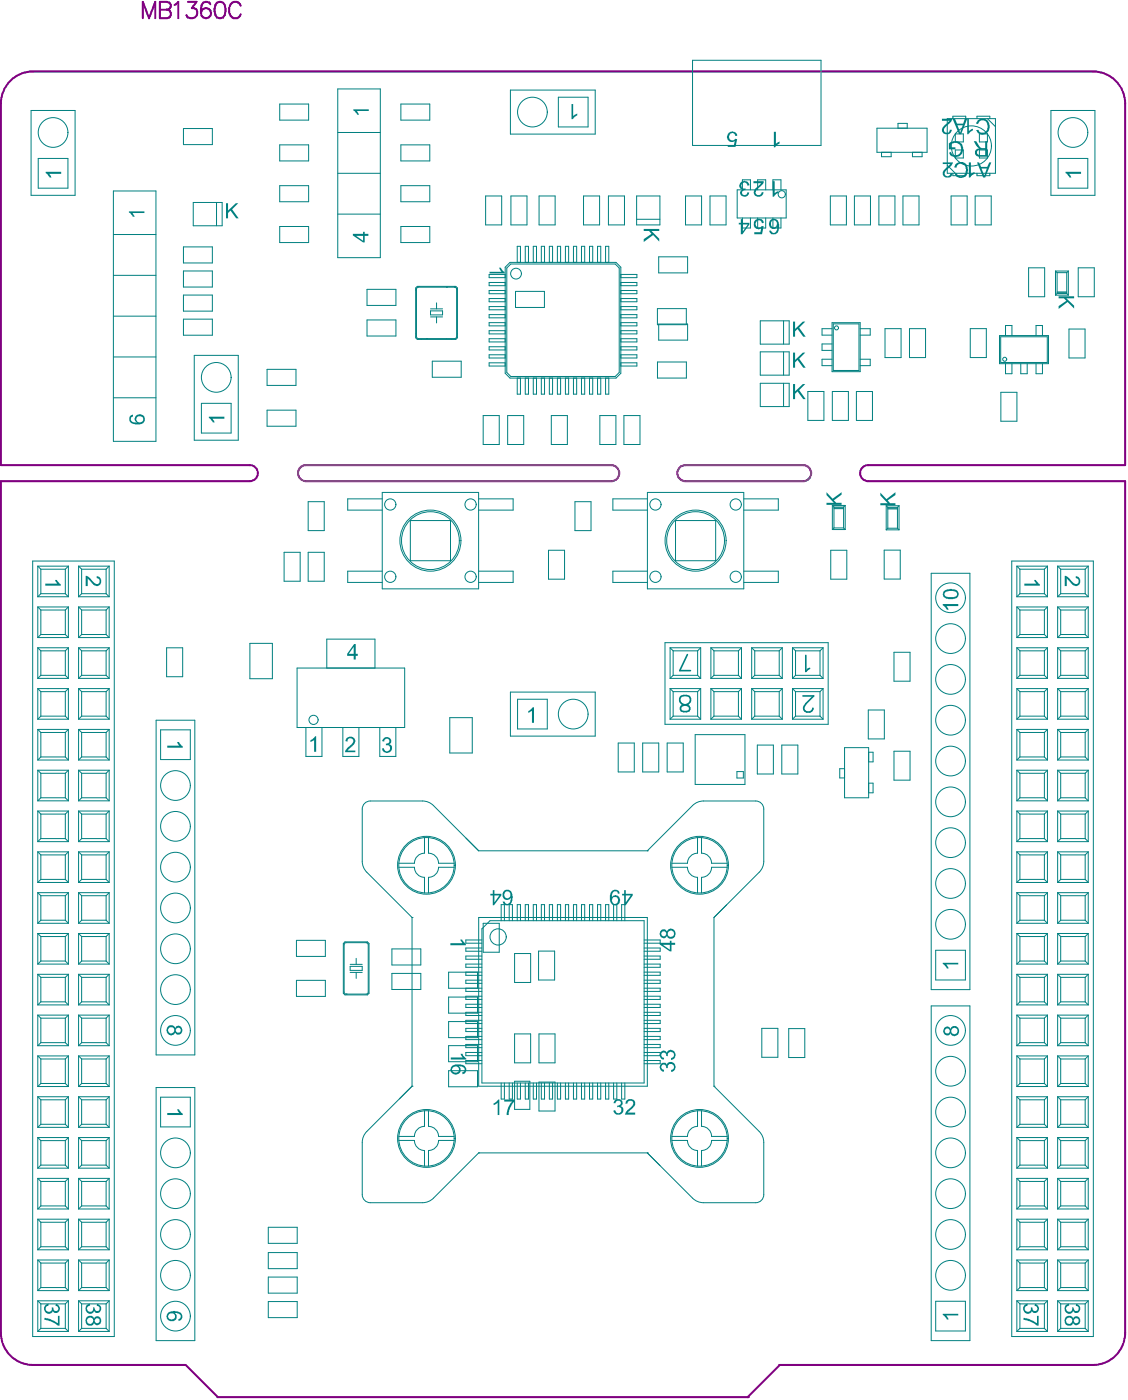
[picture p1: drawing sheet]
<svg xmlns="http://www.w3.org/2000/svg" width="234mm" height="290mm" viewBox="0 0 234 290" stroke-linecap="round" stroke-linejoin="round" font-family="sans-serif">
<path d="M38 282.7h.4" fill="none" stroke="#800080" stroke-width=".42"/>
<circle cx="154.8" cy="289.4" r=".21" fill="#800080"/>
<g fill="none" stroke="#800080" stroke-width=".42">
<path d="M29.6 3.8v-3.4l1.3 3.4 1.2-3.4v3.4M33.1 .4h1.5l.4 .2a.78 .78 0 0 1 0 1.2l-.4 .2a.89 .89 0 0 1 .8 .9 .89 .89 0 0 1-.8 .9h-1.5zM33.1 2h1.5M36.1 1l.8-.6v3.4M38.9 .4h1.8l-1 1.3a1.09 1.09 0 0 1 1.2 1.2 1.09 1.09 0 0 1-1.5 .9l-.5-.2-.3-.5M43.5 .9a.99 .99 0 0 0-1.4-.3l-.3 .4-.2 1.6M44.9 .6a1.09 1.09 0 0 1 1.6 .4 2.79 2.79 0 0 1-.3 2.6 1.1 1.1 0 0 1-1.6-.5 2.79 2.79 0 0 1 .3-2.5zM49.9 1.2a1.24 1.24 0 0 0-1.5-.8 1.24 1.24 0 0 0-1 1.3 1.48 1.48 0 0 0 .4 1.6 1.48 1.48 0 0 0 1.6 .3l.5-.6M62.2 96.8l.7-.4 .5-.1h63.1a1.66 1.66 0 0 1 1.7 1.7 1.66 1.66 0 0 1-1.7 1.7h-63.1a1.66 1.66 0 0 1-1.6-1.1 1.66 1.66 0 0 1 .4-1.8zM140.7 96.8l.8-.4 .4-.1h24.4a1.66 1.66 0 0 1 1.6 1.7 1.66 1.66 0 0 1-1.6 1.7h-24.4a1.66 1.66 0 0 1-1.5-1.1 1.66 1.66 0 0 1 .3-1.8zM38 282.7h-31.2a6.7 6.7 0 0 1-6.6-6.6v-176.4h51.5a1.66 1.66 0 0 0 1.7-1.7 1.66 1.66 0 0 0-1.7-1.7h-51.5v-74.8a6.7 6.7 0 0 1 6.6-6.7h219.5a6.7 6.7 0 0 1 6.6 6.7v74.8h-53.2a1.66 1.66 0 0 0-1.6 1.7 1.66 1.66 0 0 0 1.6 1.7h53.2v176.4a6.7 6.7 0 0 1-6.6 6.6h-64.9M38.4 282.7l6.7 6.7h109.7l6.7-6.7"/>
<circle cx="42.6" cy="2.7" r="1.05"/>
</g>
<g fill="none" stroke="#008080" stroke-width=".21">
<path d="M69.9 18.4h8.8v35h-8.8zM105.7 18.7h17.5v9.1h-17.5zM143.4 12.5h26.6v17.6h-26.6zM6.4 22.9h9.1v17.6h-9.1zM7.9 32.8h6.2v6.2h-6.2zM23.5 39.6h8.8v51.8h-8.8zM38 26.6h6v3.4h-6zM57.9 21.6h6v3.3h-6zM57.9 30h6v3.3h-6zM57.9 38.5h6v3.3h-6zM69.9 35.9h8.8M69.9 27.4h8.8"/>
<path d="M83 38.5h6v3.3h-6zM83 21.6h6v3.3h-6zM83 30h6v3.3h-6zM115.6 20.1h6.2v6.2h-6.2zM152.6 39.3h10.2v5.8h-10.2zM153.7 39.3v-2.1h1.7v2.1M156.9 39.3v-2.1h1.6v2.1M160 39.3v-2.1h1.7v2.1M181.6 26.6h10.3v4.9h-10.3zM182.5 31.5v1h2v-1M185.9 26.6v-1h1.9v1M188.9 31.5v1h2v-1"/>
<path d="M196.1 24.6h10v11.3h-10zM196.1 34.2l1.7 1.7M197.3 24.6v-.5h2.6v.5M197.3 35.9v.5h2.6v-.5M197.8 27.7h1.6v1.7h-1.6zM197.8 31.1h1.6v1.6h-1.6zM202.3 24.6v-.5h2.6v.5M202.3 35.9v.5h2.6v-.5M202.8 27.7h1.6v1.7h-1.6zM202.8 31.1h1.6v1.6h-1.6zM204.4 24.6l1.7 1.6M217.6 22.9h9.1v17.6h-9.1z"/>
<path d="M219.1 32.8h6.1v6.2h-6.1zM23.5 57h8.8M23.5 48.6h8.8M38 51.1h6v3.4h-6zM38 56.1h6v3.4h-6zM40 41.9h6v4.9h-6zM44.8 41.9v4.9M57.9 46.9h6v3.3h-6zM69.9 44.4h8.8M76 59.9h6v3.4h-6zM83 46.9h6v3.3h-6zM86.2 59.9v9.8"/>
<path d="M86.4 59.3h8l.3 .4v10.3l-.3 .3h-8l-.3-.3v-10.3zM86.6 59.5h7.5M92.5 59.5h.1M94.1 59.5h.1M94.5 59.9v9.8M100.5 40.6h3.4v6h-3.4zM104.6 56.8h-3.3v.7h3.3M104.6 58.5h-3.3v.7h3.3M105.6 54.3h21.9l1 1v22l-1 1h-21.9l-1-1v-22zM105.8 54.7h21.6l.8 .8v21.6l-.8 .9h-21.6l-.9-.9v-21.6zM105.8 40.6h3.3v6h-3.3zM107.1 54.3v-3.3h.7v3.3"/>
<path d="M108.8 54.3v-3.3h.6v3.3M110.4 54.3v-3.3h.7v3.3M111.6 40.6h3.3v6h-3.3zM112.1 54.3v-3.3h.6v3.3M113.7 54.3v-3.3h.7v3.3M115.4 54.3v-3.3h.7v3.3M117.1 54.3v-3.3h.6v3.3M118.7 54.3v-3.3h.7v3.3M120.4 54.3v-3.3h.7v3.3M120.8 40.6h3.3v6h-3.3zM122.1 54.3v-3.3h.6v3.3M123.7 54.3v-3.3h.7v3.3"/>
<path d="M125.4 54.3v-3.3h.6v3.3M126 40.6h3.3v6h-3.3zM128.5 56.8h3.4v.7h-3.4M128.5 58.5h3.4v.7h-3.4M131.8 40.6h4.8v6h-4.8zM131.8 45.4h4.8M136.4 53.2h6v3.3h-6zM141.9 40.6h3.4v6h-3.4zM147 40.6h3.3v6h-3.3zM153.7 45.1v2.1h1.7v-2.1M156.9 45.1v2.1h1.6v-2.1M160 45.1v2.1h1.7v-2.1"/>
<path d="M171.9 40.6h3.3v6h-3.3zM176.9 40.6h3.3v6h-3.3zM182 40.6h3.3v6h-3.3zM186.9 40.6h3.4v6h-3.4zM196.9 40.6h3.3v6h-3.3zM201.9 40.6h3.3v6h-3.3zM213 55.5h3.3v6h-3.3zM218.5 56.1l.4 .4M218.5 56.1v5M218.5 56.1h2.7M218.9 56.5v4.3M218.9 56.5h2"/>
<path d="M220.9 56.5v4.3M221.2 56.1l-.3 .4M221.2 56.1v5M223.2 55.5h3.4v6h-3.4zM23.5 73.9h8.8M23.5 65.5h8.8M38 61.1h6v3.3h-6zM38 66.1h6v3.3h-6zM40.2 73.6h9.1v17.6h-9.1zM55.3 76.5h6v3.3h-6zM76 66.3h6v3.3h-6zM86.6 70.1h7.5"/>
<path d="M88.3 70.1h.1M89.1 64.4h2.5v.8h-2.5zM89.1 65.6h2.5M89.1 64h2.5M89.5 74.8h6v3.3h-6zM90.4 62.7v1.3M90.4 65.6v1.3M104.6 70.2h-3.3v.6h3.3M104.6 60.2h-3.3v.6h3.3M104.6 61.8h-3.3v.7h3.3M104.6 63.5h-3.3v.7h3.3M104.6 65.2h-3.3v.6h3.3"/>
<path d="M104.6 66.8h-3.3v.7h3.3M104.6 68.5h-3.3v.7h3.3M104.6 71.8h-3.3v.7h3.3M104.6 73.5h-3.3v.7h3.3M104.6 75.2h-3.3v.6h3.3M106.7 60.4h6v3.3h-6zM107.1 78.3v3.3h.7v-3.3M108.8 78.3v3.3h.6v-3.3M110.4 78.3v3.3h.7v-3.3M112.1 78.3v3.3h.6v-3.3M113.7 78.3v3.3h.7v-3.3M115.4 78.3v3.3h.7v-3.3"/>
<path d="M117.1 78.3v3.3h.6v-3.3M118.7 78.3v3.3h.7v-3.3M120.4 78.3v3.3h.7v-3.3M122.1 78.3v3.3h.6v-3.3M123.7 78.3v3.3h.7v-3.3M125.4 78.3v3.3h.6v-3.3M128.5 70.2h3.4v.6h-3.4M128.5 60.2h3.4v.6h-3.4M128.5 61.8h3.4v.7h-3.4M128.5 63.5h3.4v.7h-3.4M128.5 65.2h3.4v.6h-3.4M128.5 66.8h3.4v.7h-3.4"/>
<path d="M128.5 68.5h3.4v.7h-3.4M128.5 71.8h3.4v.7h-3.4M128.5 73.5h3.4v.7h-3.4M128.5 75.2h3.4v.6h-3.4M136.1 63.9h6v3.4h-6zM136.1 75h6v3.3h-6zM136.4 67.1h6v3.3h-6zM157.4 79.4h6v4.8h-6zM157.4 72.9h6v4.8h-6zM157.4 66.5h6v4.8h-6zM162.2 66.5v4.8M162.2 72.9v4.8"/>
<path d="M162.2 79.4v4.8M172.3 68.1h-2.1v1.3h2.1M172.3 71.2h-2.1v1.4h2.1M172.3 74.4h-2.1v1.3h2.1M172.3 66.8h5.8v10.2h-5.8zM172.5 67.1h5.3v9.6h-5.3zM178.1 74.4h2.1v1.3h-2.1M178.1 68.1h2.1v1.3h-2.1M183.2 68.1h3.4v6h-3.4zM188.3 68.1h3.3v6h-3.3zM200.9 68.1h3.3v6h-3.3zM206.9 69.5h10.2v5.8h-10.2z"/>
<path d="M207.2 69.8h9.6v5.3h-9.6zM208.2 69.5v-2.1h1.3v2.1M208.2 75.3v2.1h1.3v-2.1M211.3 75.3v2.1h1.4v-2.1M214.5 75.3v2.1h1.3v-2.1M214.5 69.5v-2.1h1.3v2.1M218.5 61.1h2.7M218.9 60.8l-.4 .3M218.9 60.5h2M218.9 60.6h2M218.9 60.8h2M220.9 60.8l.3 .3"/>
<path d="M221.3 68.2h3.3v5.9h-3.3zM23.5 82.4h8.8M41.7 83.5h6.1v6.2h-6.1zM55.3 85h6v3.3h-6zM100 86.1h3.4v6h-3.4zM105.1 86.1h3.3v6h-3.3zM114.1 86.1h3.4v6h-3.4zM124.2 86.1h3.3v6h-3.3zM129.2 86.1h3.3v6h-3.3zM167.3 81.1h3.3v6h-3.3zM172.3 81.1h3.3v6h-3.3zM177.3 81.1h3.3v6h-3.3z"/>
<path d="M207.2 81.3h3.3v6h-3.3zM6.8 116.2h16.9v160.6h-16.9zM7.8 117.3l.7 .6M7.8 117.3v6.3M7.8 117.3h6.4M8.5 117.9v5.1M8.5 117.9h5M13.5 117.9v5.1M14.2 117.3l-.7 .6M14.2 117.3v6.3M16.3 117.3l.6 .6M16.3 117.3v6.3"/>
<path d="M16.3 117.3h6.3M16.9 117.9h5.1M16.9 117.9v5.1M22 117.9v5.1M22.6 117.3l-.6 .6M22.6 117.3v6.3M58.8 114.4h3.3v6h-3.3zM63.8 114.4h3.3v6h-3.3zM63.8 103.9h3.3v6h-3.3zM79.1 103.3h-7.1v2.4h7.1M79.1 118.3h-7.1v2.3h7.1M79.1 102h20v20h-20z"/>
<path d="M85 107.8h8.3v8.3h-8.3zM99.1 103.3h7.1v2.4h-7.1M99.1 118.3h7.1v2.3h-7.1M113.6 114h3.3v6h-3.3zM119 103.9h3.4v6h-3.4zM134 103.3h-7.1v2.4h7.1M134 118.3h-7.1v2.3h7.1M134 102h20v20h-20zM139.9 107.8h8.3v8.3h-8.3zM154 103.3h7.1v2.4h-7.1M154 118.3h7.1v2.3h-7.1M172 114h3.3v6h-3.3z"/>
<path d="M172.3 109.7h2.7M172.3 104.7l.4 .3M172.3 104.7h2.7M172.3 104.7v5M172.7 109.4l-.4 .3M172.7 109.4h2M172.7 105.4h2M172.7 105.2h2M172.7 105h2M172.7 105v4.4M174.7 109.4l.3 .3M174.7 105v4.4"/>
<path d="M175 104.7l-.3 .3M175 104.7v5M183.1 114h3.3v5.9h-3.3zM183.5 104.8l.3 .3M183.5 104.8v4.9M183.5 109.7h2.6M183.5 104.8h2.6M183.8 109.4l-.3 .3M183.8 105.1v4.3M183.8 109.4h2M183.8 105.1h2M183.8 105.3h2"/>
<path d="M183.8 105.4h2M185.8 109.4l.3 .3M185.8 105.1v4.3M186.1 104.8l-.3 .3M186.1 104.8v4.9M192.8 118.7h8v86.3h-8zM209.5 116.2h16.9v160.6h-16.9zM210.5 117.3v6.3M210.5 117.3h6.4M210.5 117.3l.7 .6M211.2 117.9h5M211.2 117.9v5.1"/>
<path d="M216.2 117.9v5.1M216.9 117.3l-.7 .6M216.9 117.3v6.3M219 117.3l.6 .6M219 117.3v6.3M219 117.3h6.3M219.6 117.9h5.1M219.6 117.9v5.1M224.7 117.9v5.1M225.3 117.3l-.6 .6M225.3 117.3v6.3M7.8 134.2l.7 .6"/>
<path d="M7.8 125.7v6.4M7.8 134.2v6.3M7.8 125.7l.7 .7M7.8 134.2h6.4M7.8 132.1h6.4M7.8 125.7h6.4M7.8 123.6h6.4M8.5 126.4v5M8.5 134.8v5.1M8.5 139.9h5M8.5 134.8h5M8.5 139.9l-.7 .6"/>
<path d="M8.5 131.4h5M8.5 126.4h5M8.5 131.4l-.7 .7M8.5 123h5M8.5 123l-.7 .6M13.5 126.4v5M13.5 134.8v5.1M13.5 139.9l.7 .6M13.5 131.4l.7 .7M13.5 123l.7 .6M14.2 134.2l-.7 .6M14.2 125.7l-.7 .7"/>
<path d="M14.2 125.7v6.4M14.2 134.2v6.3M16.3 134.2l.6 .6M16.3 125.7l.6 .7M16.3 125.7v6.4M16.3 134.2v6.3M16.3 134.2h6.3M16.3 132.1h6.3M16.3 125.7h6.3M16.3 123.6h6.3M16.9 139.9h5.1M16.9 134.8h5.1"/>
<path d="M16.9 131.4l-.6 .7M16.9 131.4h5.1M16.9 126.4h5.1M16.9 123l-.6 .6M16.9 123h5.1M16.9 126.4v5M16.9 134.8v5.1M16.9 139.9l-.6 .6M22 139.9l.6 .6M22 131.4l.6 .7M22 126.4v5M22 134.8v5.1"/>
<path d="M22 123l.6 .6M22.6 125.7l-.6 .7M22.6 134.2l-.6 .6M22.6 125.7v6.4M22.6 134.2v6.3M34.5 134.2h3.3v6h-3.3zM51.7 133.3h4.7v7.3h-4.7zM61.5 138.4h22.3v12.3h-22.3zM67.7 138.4v-6h9.9v6M137.7 133.1h33.8v16.9h-33.8zM138.7 134.2l.7 .6M138.7 134.2v6.3"/>
<path d="M138.7 134.2h6.4M139.4 139.9h5M139.4 134.8h5M139.4 134.8v5.1M139.4 139.9l-.7 .6M144.4 139.9l.7 .6M144.4 134.8v5.1M145.1 134.2l-.7 .6M145.1 134.2v6.3M147.2 134.2l.6 .6M147.2 134.2v6.3M147.2 134.2h6.3"/>
<path d="M147.8 139.9h5.1M147.8 134.8h5.1M147.8 139.9l-.6 .6M147.8 134.8v5.1M152.9 139.9l.6 .6M152.9 134.8v5.1M153.5 134.2l-.6 .6M153.5 134.2v6.3M155.6 134.2l.7 .6M155.6 134.2v6.3M155.6 134.2h6.4M156.3 139.9h5"/>
<path d="M156.3 134.8h5M156.3 139.9l-.7 .6M156.3 134.8v5.1M161.3 134.8v5.1M161.3 139.9l.7 .6M162 134.2l-.7 .6M162 134.2v6.3M164.1 134.2l.6 .6M164.1 134.2v6.3M164.1 134.2h6.3M164.7 139.9h5.1M164.7 134.8h5.1"/>
<path d="M164.7 139.9l-.6 .6M164.7 134.8v5.1M169.8 134.8v5.1M169.8 139.9l.6 .6M170.4 134.2l-.6 .6M170.4 134.2v6.3M185.1 135.1h3.3v6h-3.3zM210.5 134.2l.7 .6M210.5 125.7l.7 .7M210.5 125.7v6.4M210.5 134.2v6.3M210.5 134.2h6.4"/>
<path d="M210.5 132.1h6.4M210.5 125.7h6.4M210.5 123.6h6.4M211.2 139.9h5M211.2 134.8h5M211.2 131.4h5M211.2 126.4h5M211.2 123h5M211.2 126.4v5M211.2 134.8v5.1M211.2 139.9l-.7 .6M211.2 131.4l-.7 .7"/>
<path d="M211.2 123l-.7 .6M216.2 126.4v5M216.2 134.8v5.1M216.2 139.9l.7 .6M216.2 131.4l.7 .7M216.2 123l.7 .6M216.9 134.2l-.7 .6M216.9 125.7l-.7 .7M216.9 125.7v6.4M216.9 134.2v6.3M219 134.2l.6 .6M219 125.7l.6 .7"/>
<path d="M219 125.7v6.4M219 134.2v6.3M219 134.2h6.3M219 132.1h6.3M219 125.7h6.3M219 123.6h6.3M219.6 139.9h5.1M219.6 134.8h5.1M219.6 131.4h5.1M219.6 126.4h5.1M219.6 123h5.1M219.6 131.4l-.6 .7"/>
<path d="M219.6 123l-.6 .6M219.6 126.4v5M219.6 134.8v5.1M219.6 139.9l-.6 .6M224.7 131.4l.6 .7M224.7 123l.6 .6M224.7 126.4v5M224.7 134.8v5.1M224.7 139.9l.6 .6M225.3 125.7l-.6 .7M225.3 134.2l-.6 .6M225.3 125.7v6.4"/>
<path d="M225.3 134.2v6.3M7.8 159.5l.7 .7M7.8 151.1l.7 .6M7.8 142.6l.7 .7M7.8 142.6v6.4M7.8 151.1v6.3M7.8 159.5v6.4M7.8 159.5h6.4M7.8 157.4h6.4M7.8 151.1h6.4M7.8 149h6.4M7.8 140.5h6.4"/>
<path d="M7.8 142.6h6.4M8.5 143.3v5M8.5 151.7v5.1M8.5 156.8h5M8.5 151.7h5M8.5 156.8l-.7 .6M8.5 148.3h5M8.5 143.3h5M8.5 148.3l-.7 .7M13.5 143.3v5M13.5 151.7v5.1M13.5 156.8l.7 .6"/>
<path d="M13.5 148.3l.7 .7M14.2 159.5l-.7 .7M14.2 151.1l-.7 .6M14.2 142.6l-.7 .7M14.2 142.6v6.4M14.2 151.1v6.3M14.2 159.5v6.4M16.3 151.1l.6 .6M16.3 142.6l.6 .7M16.3 159.5l.6 .7M16.3 142.6v6.4M16.3 151.1v6.3"/>
<path d="M16.3 159.5v6.4M16.3 159.5h6.3M16.3 157.4h6.3M16.3 151.1h6.3M16.3 149h6.3M16.3 140.5h6.3M16.3 142.6h6.3M16.9 156.8l-.6 .6M16.9 156.8h5.1M16.9 151.7h5.1M16.9 148.3l-.6 .7M16.9 148.3h5.1"/>
<path d="M16.9 143.3h5.1M16.9 143.3v5M16.9 151.7v5.1M22 156.8l.6 .6M22 143.3v5M22 151.7v5.1M22 148.3l.6 .7M22.6 159.5l-.6 .7M22.6 142.6l-.6 .7M22.6 151.1l-.6 .6M22.6 142.6v6.4M22.6 151.1v6.3"/>
<path d="M22.6 159.5v6.4M32.3 149.2h8v69.3h-8zM33.3 151.2h6.1v6.1h-6.1zM63.3 150.7v6h3.4v-6M71 150.7v6h3.3v-6M78.6 150.7v6h3.4v-6M93.1 148.6h4.7v7.4h-4.7zM105.7 143.4h17.5v9.1h-17.5zM107.2 144.8h6.1v6.2h-6.1zM128 153.9h3.3v6h-3.3zM133.1 153.9h3.3v6h-3.3zM138.1 153.9h3.4v6h-3.4z"/>
<path d="M138.7 142.6l.7 .7M138.7 142.6v6.4M138.7 149h6.4M138.7 140.5h6.4M138.7 142.6h6.4M139.4 148.3h5M139.4 143.3h5M139.4 148.3l-.7 .7M139.4 143.3v5M143.9 152.2h10.3v10.3h-10.3zM144.4 143.3v5M144.4 148.3l.7 .7"/>
<path d="M145.1 142.6l-.7 .7M145.1 142.6v6.4M147.2 142.6l.6 .7M147.2 142.6v6.4M147.2 149h6.3M147.2 140.5h6.3M147.2 142.6h6.3M147.8 148.3h5.1M147.8 143.3h5.1M147.8 148.3l-.6 .7M147.8 143.3v5M152.6 159.8h1.3v1.4h-1.3z"/>
<path d="M152.9 148.3l.6 .7M152.9 143.3v5M153.5 142.6l-.6 .7M153.5 142.6v6.4M155.6 142.6l.7 .7M155.6 142.6v6.4M155.6 149h6.4M155.6 140.5h6.4M155.6 142.6h6.4M156.3 148.3h5M156.3 143.3h5M156.3 148.3l-.7 .7"/>
<path d="M156.3 143.3v5M156.8 154.3h3.3v6h-3.3zM161.3 148.3l.7 .7M161.3 143.3v5M161.9 154.3h3.3v6h-3.3zM162 142.6l-.7 .7M162 142.6v6.4M164.1 142.6l.6 .7M164.1 142.6v6.4M164.1 149h6.3M164.1 140.5h6.3M164.1 142.6h6.3"/>
<path d="M164.7 148.3h5.1M164.7 143.3h5.1M164.7 148.3l-.6 .7M164.7 143.3v5M169.8 148.3l.6 .7M169.8 143.3v5M170.4 142.6l-.6 .7M170.4 142.6v6.4M174.9 154.9h4.9v10.3h-4.9zM174.9 159.2h-1v1.9h1M179.8 147.1h3.3v6h-3.3zM179.8 155.8h1v2h-1"/>
<path d="M185.1 155.6h3.3v6h-3.3zM210.5 159.5l.7 .7M210.5 151.1l.7 .6M210.5 142.6l.7 .7M210.5 142.6v6.4M210.5 151.1v6.3M210.5 159.5v6.4M210.5 159.5h6.4M210.5 157.4h6.4M210.5 151.1h6.4M210.5 149h6.4M210.5 140.5h6.4"/>
<path d="M210.5 142.6h6.4M211.2 156.8h5M211.2 151.7h5M211.2 148.3h5M211.2 143.3h5M211.2 143.3v5M211.2 151.7v5.1M211.2 156.8l-.7 .6M211.2 148.3l-.7 .7M216.2 143.3v5M216.2 151.7v5.1M216.2 156.8l.7 .6"/>
<path d="M216.2 148.3l.7 .7M216.9 159.5l-.7 .7M216.9 151.1l-.7 .6M216.9 142.6l-.7 .7M216.9 142.6v6.4M216.9 151.1v6.3M216.9 159.5v6.4M219 159.5l.6 .7M219 142.6l.6 .7M219 151.1l.6 .6M219 142.6v6.4M219 151.1v6.3"/>
<path d="M219 159.5v6.4M219 159.5h6.3M219 157.4h6.3M219 151.1h6.3M219 149h6.3M219 140.5h6.3M219 142.6h6.3M219.6 156.8h5.1M219.6 151.7h5.1M219.6 148.3h5.1M219.6 143.3h5.1M219.6 156.8l-.6 .6"/>
<path d="M219.6 148.3l-.6 .7M219.6 143.3v5M219.6 151.7v5.1M224.7 148.3l.6 .7M224.7 156.8l.6 .6M224.7 143.3v5M224.7 151.7v5.1M225.3 159.5l-.6 .7M225.3 151.1l-.6 .6M225.3 142.6l-.6 .7M225.3 142.6v6.4M225.3 151.1v6.3"/>
<path d="M225.3 159.5v6.4M7.8 176.4l.7 .7M7.8 168v6.3M7.8 176.4v6.4M7.8 168l.7 .6M7.8 174.3h6.4M7.8 168h6.4M7.8 165.9h6.4M7.8 176.4h6.4M8.5 160.2v5M8.5 168.6v5.1M8.5 177.1v5.1"/>
<path d="M8.5 177.1h5M8.5 173.7h5M8.5 168.6h5M8.5 173.7l-.7 .6M8.5 165.2h5M8.5 160.2h5M8.5 165.2l-.7 .7M13.5 160.2v5M13.5 168.6v5.1M13.5 177.1v5.1M13.5 173.7l.7 .6M13.5 165.2l.7 .7"/>
<path d="M14.2 168l-.7 .6M14.2 176.4l-.7 .7M14.2 168v6.3M14.2 176.4v6.4M16.3 176.4l.6 .7M16.3 168l.6 .6M16.3 168v6.3M16.3 176.4v6.4M16.3 174.3h6.3M16.3 168h6.3M16.3 165.9h6.3M16.3 176.4h6.3"/>
<path d="M16.9 177.1h5.1M16.9 173.7h5.1M16.9 168.6h5.1M16.9 165.2l-.6 .7M16.9 165.2h5.1M16.9 160.2h5.1M16.9 160.2v5M16.9 168.6v5.1M16.9 177.1v5.1M16.9 173.7l-.6 .6M22 165.2l.6 .7M22 160.2v5"/>
<path d="M22 168.6v5.1M22 177.1v5.1M22 173.7l.6 .6M22.6 176.4l-.6 .7M22.6 168l-.6 .6M22.6 168v6.3M22.6 176.4v6.4M75 167.6v10.8M76.7 165.9h10.8M82.6 178.8h3.2M82.6 179.6h3.2M87.9 173.5v3.2"/>
<path d="M88.7 173.5v3.2M89.7 166.9l9.4 9.3M90.8 178.8h3.2M90.8 179.6h3.2M96.5 173.6l2.6 2.6M99.1 176.2h34.9M134 176.2h.1M139.1 178.8h3.2M139.1 179.6h3.2M143.4 166.9l-9.4 9.3M144.4 173.5v3.2M145.2 173.5v3.2"/>
<path d="M145.7 165.9h10.8M147.3 178.8h3.3M147.3 179.6h3.3M158.1 167.6v10.8M179.8 162.2h1v2h-1M210.5 176.4l.7 .7M210.5 168l.7 .6M210.5 168v6.3M210.5 176.4v6.4M210.5 174.3h6.4M210.5 168h6.4M210.5 165.9h6.4"/>
<path d="M210.5 176.4h6.4M211.2 177.1h5M211.2 173.7h5M211.2 168.6h5M211.2 165.2h5M211.2 160.2h5M211.2 160.2v5M211.2 168.6v5.1M211.2 177.1v5.1M211.2 173.7l-.7 .6M211.2 165.2l-.7 .7M216.2 160.2v5"/>
<path d="M216.2 168.6v5.1M216.2 177.1v5.1M216.2 173.7l.7 .6M216.2 165.2l.7 .7M216.9 168l-.7 .6M216.9 176.4l-.7 .7M216.9 168v6.3M216.9 176.4v6.4M219 168l.6 .6M219 176.4l.6 .7M219 168v6.3M219 176.4v6.4"/>
<path d="M219 174.3h6.3M219 168h6.3M219 165.9h6.3M219 176.4h6.3M219.6 177.1h5.1M219.6 173.7h5.1M219.6 168.6h5.1M219.6 165.2h5.1M219.6 160.2h5.1M219.6 165.2l-.6 .7M219.6 160.2v5M219.6 168.6v5.1"/>
<path d="M219.6 177.1v5.1M219.6 173.7l-.6 .6M224.7 173.7l.6 .6M224.7 160.2v5M224.7 168.6v5.1M224.7 177.1v5.1M224.7 165.2l.6 .7M225.3 176.4l-.6 .7M225.3 168l-.6 .6M225.3 168v6.3M225.3 176.4v6.4M7.8 184.9l.7 .6"/>
<path d="M7.8 199.7h6.4M7.8 184.9v6.3M7.8 193.4v6.3M7.8 193.4l.7 .6M7.8 193.4h6.4M7.8 191.2h6.4M7.8 184.9h6.4M7.8 182.8h6.4M8.5 185.5v5.1M8.5 194v5.1M8.5 199.1h5M8.5 194h5"/>
<path d="M8.5 199.1l-.7 .6M8.5 190.6h5M8.5 185.5h5M8.5 190.6l-.7 .6M8.5 182.2h5M8.5 182.2l-.7 .6M13.5 185.5v5.1M13.5 194v5.1M13.5 199.1l.7 .6M13.5 190.6l.7 .6M13.5 182.2l.7 .6M14.2 193.4l-.7 .6"/>
<path d="M14.2 184.9l-.7 .6M14.2 184.9v6.3M14.2 193.4v6.3M16.3 193.4l.6 .6M16.3 184.9l.6 .6M16.3 199.7h6.3M16.3 184.9v6.3M16.3 193.4v6.3M16.3 193.4h6.3M16.3 191.2h6.3M16.3 184.9h6.3M16.3 182.8h6.3"/>
<path d="M16.9 199.1l-.6 .6M16.9 199.1h5.1M16.9 194h5.1M16.9 190.6l-.6 .6M16.9 190.6h5.1M16.9 185.5h5.1M16.9 182.2l-.6 .6M16.9 182.2h5.1M16.9 185.5v5.1M16.9 194v5.1M22 182.2l.6 .6M22 190.6l.6 .6"/>
<path d="M22 185.5v5.1M22 194v5.1M22 199.1l.6 .6M22.6 193.4l-.6 .6M22.6 184.9l-.6 .6M22.6 184.9v6.3M22.6 193.4v6.3M61.4 194.8h6v3.3h-6zM71.2 195.7v9.8M71.4 195.1h4.7l.3 .3v10.3l-.3 .4h-4.7l-.3-.4v-10.3zM71.7 195.3h4.1M72.5 199.7h2.5"/>
<path d="M73.7 198.5v1.2M75.8 195.3h.1M75.9 180.7l9.4 9.3M76.2 195.7v9.8M81.1 196.6h6v3.3h-6zM85.3 190h.1M85.3 190v35M87.9 181.7v3.3M88.7 181.7v3.3M99.1 190h34.9v35h-34.9zM99.8 194.7h-3.4v.7h3.4M99.8 196.4h-3.4v.6h3.4"/>
<path d="M99.8 198h-3.4v.7h3.4M99.8 199.7h-3.4v.7h3.4M100 191.2h3.4v6h-3.4zM101.5 190.7h31.9v33.6h-33.6v-31.9zM103.8 190.7v-3.3h.6v3.3M105.4 190.7v-3.3h.7v3.3M106.5 197.5h3.4v6h-3.4zM107.1 190.7v-3.3h.7v3.3M108.8 190.7v-3.3h.6v3.3M110.4 190.7v-3.3h.7v3.3M111.5 197h3.3v6h-3.3zM112.1 190.7v-3.3h.6v3.3"/>
<path d="M113.7 190.7v-3.3h.7v3.3M115.4 190.7v-3.3h.7v3.3M117.1 190.7v-3.3h.6v3.3M118.7 190.7v-3.3h.7v3.3M120.4 190.7v-3.3h.7v3.3M122.1 190.7v-3.3h.6v3.3M123.7 190.7v-3.3h.7v3.3M125.4 190.7v-3.3h.6v3.3M127 190.7v-3.3h.7v3.3M128.7 190.7v-3.3h.7v3.3M133.4 199.7h3.3v.7h-3.3M133.4 198h3.3v.7h-3.3"/>
<path d="M133.4 196.4h3.3v.6h-3.3M133.4 194.7h3.3v.7h-3.3M144.4 181.7v3.3M145.2 181.7v3.3M157.2 180.7l-9.4 9.3v35M193.7 196.8h6.2v6.2h-6.2zM210.5 199.7h6.4M210.5 193.4l.7 .6M210.5 184.9v6.3M210.5 193.4v6.3M210.5 193.4h6.4M210.5 191.2h6.4"/>
<path d="M210.5 184.9h6.4M210.5 182.8h6.4M210.5 184.9l.7 .6M211.2 199.1h5M211.2 194h5M211.2 190.6h5M211.2 185.5h5M211.2 182.2h5M211.2 185.5v5.1M211.2 194v5.1M211.2 199.1l-.7 .6M211.2 190.6l-.7 .6"/>
<path d="M211.2 182.2l-.7 .6M216.2 185.5v5.1M216.2 194v5.1M216.2 199.1l.7 .6M216.2 190.6l.7 .6M216.2 182.2l.7 .6M216.9 193.4l-.7 .6M216.9 184.9l-.7 .6M216.9 184.9v6.3M216.9 193.4v6.3M219 199.7h6.3M219 193.4l.6 .6"/>
<path d="M219 184.9l.6 .6M219 184.9v6.3M219 193.4v6.3M219 193.4h6.3M219 191.2h6.3M219 184.9h6.3M219 182.8h6.3M219.6 199.1h5.1M219.6 194h5.1M219.6 190.6h5.1M219.6 185.5h5.1M219.6 182.2h5.1"/>
<path d="M219.6 199.1l-.6 .6M219.6 190.6l-.6 .6M219.6 182.2l-.6 .6M219.6 185.5v5.1M219.6 194v5.1M224.7 199.1l.6 .6M224.7 185.5v5.1M224.7 194v5.1M224.7 190.6l.6 .6M224.7 182.2l.6 .6M225.3 193.4l-.6 .6M225.3 184.9l-.6 .6"/>
<path d="M225.3 184.9v6.3M225.3 193.4v6.3M7.8 210.3l.7 .6M7.8 201.8l.7 .6M7.8 201.8v6.3M7.8 210.3v6.3M7.8 218.7v6.4M7.8 218.7l.7 .6M7.8 218.7h6.4M7.8 216.6h6.4M7.8 208.1h6.4M7.8 201.8h6.4"/>
<path d="M7.8 210.3h6.4M8.5 202.4v5.1M8.5 210.9v5.1M8.5 219.3v5.1M8.5 219.3h5M8.5 216h5M8.5 210.9h5M8.5 207.5h5M8.5 202.4h5M8.5 207.5l-.7 .6M8.5 216l-.7 .6M13.5 202.4v5.1"/>
<path d="M13.5 210.9v5.1M13.5 219.3v5.1M13.5 216l.7 .6M13.5 207.5l.7 .6M14.2 218.7l-.7 .6M14.2 201.8l-.7 .6M14.2 210.3l-.7 .6M14.2 201.8v6.3M14.2 210.3v6.3M14.2 218.7v6.4M16.3 218.7l.6 .6M16.3 201.8l.6 .6"/>
<path d="M16.3 210.3l.6 .6M16.3 201.8v6.3M16.3 210.3v6.3M16.3 218.7v6.4M16.3 218.7h6.3M16.3 216.6h6.3M16.3 208.1h6.3M16.3 201.8h6.3M16.3 210.3h6.3M16.9 219.3h5.1M16.9 216l-.6 .6M16.9 216h5.1"/>
<path d="M16.9 210.9h5.1M16.9 207.5h5.1M16.9 202.4h5.1M16.9 202.4v5.1M16.9 210.9v5.1M16.9 219.3v5.1M16.9 207.5l-.6 .6M22 207.5l.6 .6M22 202.4v5.1M22 210.9v5.1M22 219.3v5.1M22 216l.6 .6"/>
<path d="M22.6 218.7l-.6 .6M22.6 210.3l-.6 .6M22.6 201.8l-.6 .6M22.6 201.8v6.3M22.6 210.3v6.3M22.6 218.7v6.4M61.4 203.1h6v3.3h-6zM71.7 205.9h.1M71.7 205.9h4.1M72.5 200.2h2.5v.8h-2.5zM72.5 201.4h2.5M73.7 201.4v1.3"/>
<path d="M81.1 201.6h6v3.4h-6zM92.9 206.5h6v3.4h-6zM92.9 211.6h6v3.3h-6zM92.9 216.6h6v3.3h-6zM96.4 201.4v.6h3.4M96.4 204.7v.7h3.4M98.9 201.4v3.3M99.8 201.4h-6.9v3.3h6.9M99.8 218h-3.4v.7h3.4M99.8 203h-3.4v.7h3.4M99.8 206.3h-3.4v.7h3.4M99.8 208h-3.4v.7h3.4"/>
<path d="M99.8 209.7h-3.4v.6h3.4M99.8 211.3h-3.4v.7h3.4M99.8 213h-3.4v.7h3.4M99.8 214.7h-3.4v.6h3.4M99.8 216.3h-3.4v.7h3.4M99.8 219.7h-3.4v.6h3.4M106.5 214.2h3.4v5.9h-3.4zM111.6 214.2h3.3v6h-3.3zM133.4 218h3.3v.7h-3.3M133.4 219.7h3.3v.6h-3.3M133.4 209.7h3.3v.6h-3.3M133.4 211.3h3.3v.7h-3.3"/>
<path d="M133.4 213h3.3v.7h-3.3M133.4 214.7h3.3v.6h-3.3M133.4 216.3h3.3v.7h-3.3M133.4 208h3.3v.7h-3.3M133.4 206.3h3.3v.7h-3.3M133.4 204.7h3.3v.7h-3.3M133.4 203h3.3v.7h-3.3M133.4 201.4h3.3v.6h-3.3M157.7 213h3.3v6h-3.3zM163.3 213.1h3.3v5.9h-3.3zM192.8 208.4h8v69.3h-8zM210.5 218.7l.7 .6"/>
<path d="M210.5 201.8l.7 .6M210.5 201.8v6.3M210.5 210.3v6.3M210.5 218.7v6.4M210.5 218.7h6.4M210.5 216.6h6.4M210.5 208.1h6.4M210.5 201.8h6.4M210.5 210.3h6.4M210.5 210.3l.7 .6M211.2 219.3h5M211.2 216h5"/>
<path d="M211.2 210.9h5M211.2 207.5h5M211.2 202.4h5M211.2 202.4v5.1M211.2 210.9v5.1M211.2 219.3v5.1M211.2 207.5l-.7 .6M211.2 216l-.7 .6M216.2 202.4v5.1M216.2 210.9v5.1M216.2 219.3v5.1M216.2 216l.7 .6"/>
<path d="M216.2 207.5l.7 .6M216.9 218.7l-.7 .6M216.9 201.8l-.7 .6M216.9 210.3l-.7 .6M216.9 201.8v6.3M216.9 210.3v6.3M216.9 218.7v6.4M219 218.7l.6 .6M219 210.3l.6 .6M219 201.8l.6 .6M219 201.8v6.3M219 210.3v6.3"/>
<path d="M219 218.7v6.4M219 218.7h6.3M219 216.6h6.3M219 208.1h6.3M219 201.8h6.3M219 210.3h6.3M219.6 219.3h5.1M219.6 216h5.1M219.6 210.9h5.1M219.6 207.5h5.1M219.6 202.4h5.1M219.6 216l-.6 .6"/>
<path d="M219.6 202.4v5.1M219.6 210.9v5.1M219.6 219.3v5.1M219.6 207.5l-.6 .6M224.7 207.5l.6 .6M224.7 202.4v5.1M224.7 210.9v5.1M224.7 219.3v5.1M224.7 216l.6 .6M225.3 218.7l-.6 .6M225.3 210.3l-.6 .6M225.3 201.8l-.6 .6"/>
<path d="M225.3 201.8v6.3M225.3 210.3v6.3M225.3 218.7v6.4M7.8 235.6l.7 .7M7.8 227.2l.7 .6M7.8 227.2v6.3M7.8 235.6v6.4M7.8 235.6h6.4M7.8 233.5h6.4M7.8 227.2h6.4M7.8 225.1h6.4M8.5 227.8v5.1"/>
<path d="M8.5 236.3v5M8.5 236.3h5M8.5 232.9h5M8.5 227.8h5M8.5 232.9l-.7 .6M8.5 224.4h5M8.5 224.4l-.7 .7M13.5 227.8v5.1M13.5 236.3v5M13.5 232.9l.7 .6M13.5 224.4l.7 .7M14.2 235.6l-.7 .7"/>
<path d="M14.2 227.2l-.7 .6M14.2 227.2v6.3M14.2 235.6v6.4M16.3 227.2l.6 .6M16.3 235.6l.6 .7M16.3 227.2v6.3M16.3 235.6v6.4M16.3 235.6h6.3M16.3 233.5h6.3M16.3 227.2h6.3M16.3 225.1h6.3M16.9 236.3h5.1"/>
<path d="M16.9 232.9l-.6 .6M16.9 232.9h5.1M16.9 227.8h5.1M16.9 224.4l-.6 .7M16.9 224.4h5.1M16.9 227.8v5.1M16.9 236.3v5M22 232.9l.6 .6M22 224.4l.6 .7M22 227.8v5.1M22 236.3v5M22.6 227.2l-.6 .6"/>
<path d="M22.6 235.6l-.6 .7M22.6 227.2v6.3M22.6 235.6v6.4M32.3 225.3h8v52.4h-8zM33.3 227.3h6.1v6.1h-6.1zM75 236.6v10.9M82.6 235.4h3.2M82.6 236.2h3.2M85.3 225h.1M85.3 225l-9.4 9.4M87.9 230.1v3.2M87.9 238.3v3.2"/>
<path d="M88.7 230.1v3.2M88.7 238.3v3.2M90.8 235.4h3.2M90.8 236.2h3.2M92.9 221.8h6v3.3h-6zM99.1 238.8h.1M99.1 238.8l-9.4 9.4M99.1 238.8h34.9M103.8 224.3v3.4h.6v-3.4M105.4 224.3v3.4h.7v-3.4M106.5 224h3.2v5.8h-3.2zM107.1 224.3v3.4h.7v-3.4"/>
<path d="M108.8 224.3v3.4h.6v-3.4M110.4 224.3v3.4h.7v-3.4M111.6 224.1h3.3v6h-3.3zM112.1 224.3v3.4h.6v-3.4M113.7 224.3v3.4h.7v-3.4M115.4 224.3v3.4h.7v-3.4M117.1 224.3v3.4h.6v-3.4M118.7 224.3v3.4h.7v-3.4M120.4 224.3v3.4h.7v-3.4M122.1 224.3v3.4h.6v-3.4M123.7 224.3v3.4h.7v-3.4M125.4 224.3v3.4h.6v-3.4"/>
<path d="M127 224.3v3.4h.7v-3.4M128.7 224.3v3.4h.7v-3.4M134 238.8h.1M134 238.8l9.4 9.4M139.1 235.4h3.2M139.1 236.2h3.2M144.4 230.1v3.2M144.4 238.3v3.2M145.2 230.1v3.2M145.2 238.3v3.2M147.3 235.4h3.3M147.3 236.2h3.3"/>
<path d="M147.8 225h.1M147.8 225l9.4 9.4M158.1 236.6v10.9M210.5 227.2l.7 .6M210.5 227.2v6.3M210.5 235.6v6.4M210.5 235.6h6.4M210.5 233.5h6.4M210.5 227.2h6.4M210.5 225.1h6.4M210.5 235.6l.7 .7M211.2 236.3h5"/>
<path d="M211.2 232.9h5M211.2 227.8h5M211.2 224.4h5M211.2 227.8v5.1M211.2 236.3v5M211.2 232.9l-.7 .6M211.2 224.4l-.7 .7M216.2 227.8v5.1M216.2 236.3v5M216.2 232.9l.7 .6M216.2 224.4l.7 .7M216.9 235.6l-.7 .7"/>
<path d="M216.9 227.2l-.7 .6M216.9 227.2v6.3M216.9 235.6v6.4M219 235.6l.6 .7M219 227.2l.6 .6M219 227.2v6.3M219 235.6v6.4M219 235.6h6.3M219 233.5h6.3M219 227.2h6.3M219 225.1h6.3M219.6 236.3h5.1"/>
<path d="M219.6 232.9h5.1M219.6 227.8h5.1M219.6 224.4h5.1M219.6 224.4l-.6 .7M219.6 227.8v5.1M219.6 236.3v5M219.6 232.9l-.6 .6M224.7 224.4l.6 .7M224.7 232.9l.6 .6M224.7 227.8v5.1M224.7 236.3v5M225.3 235.6l-.6 .7"/>
<path d="M225.3 227.2l-.6 .6M225.3 227.2v6.3M225.3 235.6v6.4M7.8 252.5l.7 .7M7.8 244.1v6.3M7.8 252.5v6.4M7.8 258.9h6.4M7.8 252.5h6.4M7.8 250.4h6.4M7.8 242h6.4M7.8 244.1l.7 .6M7.8 244.1h6.4"/>
<path d="M8.5 258.2h5M8.5 253.2h5M8.5 258.2l-.7 .7M8.5 249.8h5M8.5 244.7v5.1M8.5 253.2v5M8.5 244.7h5M8.5 241.3h5M8.5 241.3l-.7 .7M8.5 249.8l-.7 .6M13.5 258.2l.7 .7M13.5 244.7v5.1"/>
<path d="M13.5 253.2v5M13.5 249.8l.7 .6M13.5 241.3l.7 .7M14.2 252.5l-.7 .7M14.2 244.1l-.7 .6M14.2 244.1v6.3M14.2 252.5v6.4M16.3 252.5l.6 .7M16.3 244.1l.6 .6M16.3 244.1v6.3M16.3 252.5v6.4M16.3 258.9h6.3"/>
<path d="M16.3 252.5h6.3M16.3 250.4h6.3M16.3 242h6.3M16.3 244.1h6.3M16.9 258.2l-.6 .7M16.9 258.2h5.1M16.9 253.2h5.1M16.9 249.8l-.6 .6M16.9 249.8h5.1M16.9 244.7h5.1M16.9 241.3h5.1M16.9 244.7v5.1"/>
<path d="M16.9 253.2v5M16.9 241.3l-.6 .7M22 258.2l.6 .7M22 249.8l.6 .6M22 241.3l.6 .7M22 244.7v5.1M22 253.2v5M22.6 252.5l-.6 .7M22.6 244.1l-.6 .6M22.6 244.1v6.3M22.6 252.5v6.4M55.5 254.2h6v3.3h-6z"/>
<path d="M55.5 259.4h6v3.4h-6zM76.7 249.1h10.8M145.7 249.1h10.8M210.5 252.5l.7 .7M210.5 244.1l.7 .6M210.5 244.1v6.3M210.5 252.5v6.4M210.5 258.9h6.4M210.5 252.5h6.4M210.5 250.4h6.4M210.5 242h6.4M210.5 244.1h6.4"/>
<path d="M211.2 258.2h5M211.2 253.2h5M211.2 249.8h5M211.2 244.7h5M211.2 241.3h5M211.2 244.7v5.1M211.2 253.2v5M211.2 241.3l-.7 .7M211.2 249.8l-.7 .6M211.2 258.2l-.7 .7M216.2 258.2l.7 .7M216.2 244.7v5.1"/>
<path d="M216.2 253.2v5M216.2 249.8l.7 .6M216.2 241.3l.7 .7M216.9 252.5l-.7 .7M216.9 244.1l-.7 .6M216.9 244.1v6.3M216.9 252.5v6.4M219 244.1l.6 .6M219 252.5l.6 .7M219 244.1v6.3M219 252.5v6.4M219 258.9h6.3"/>
<path d="M219 252.5h6.3M219 250.4h6.3M219 242h6.3M219 244.1h6.3M219.6 258.2h5.1M219.6 253.2h5.1M219.6 249.8h5.1M219.6 244.7h5.1M219.6 241.3h5.1M219.6 258.2l-.6 .7M219.6 249.8l-.6 .6M219.6 244.7v5.1"/>
<path d="M219.6 253.2v5M219.6 241.3l-.6 .7M224.7 249.8l.6 .6M224.7 241.3l.6 .7M224.7 258.2l.6 .7M224.7 244.7v5.1M224.7 253.2v5M225.3 252.5l-.6 .7M225.3 244.1l-.6 .6M225.3 244.1v6.3M225.3 252.5v6.4M7.8 261l.7 .6"/>
<path d="M7.8 261v6.3M7.8 269.4v6.4M7.8 269.4l.7 .7M7.8 275.8h6.4M7.8 269.4h6.4M7.8 267.3h6.4M7.8 261h6.4M8.5 275.1h5M8.5 270.1h5M8.5 275.1l-.7 .7M8.5 266.7h5M8.5 261.6h5"/>
<path d="M8.5 266.7l-.7 .6M8.5 261.6v5.1M8.5 270.1v5M13.5 275.1l.7 .7M13.5 266.7l.7 .6M13.5 261.6v5.1M13.5 270.1v5M14.2 269.4l-.7 .7M14.2 261l-.7 .6M14.2 261v6.3M14.2 269.4v6.4M16.3 269.4l.6 .7"/>
<path d="M16.3 261l.6 .6M16.3 261v6.3M16.3 269.4v6.4M16.3 275.8h6.3M16.3 269.4h6.3M16.3 267.3h6.3M16.3 261h6.3M16.9 275.1h5.1M16.9 270.1h5.1M16.9 266.7l-.6 .6M16.9 266.7h5.1M16.9 261.6h5.1"/>
<path d="M16.9 275.1l-.6 .7M16.9 261.6v5.1M16.9 270.1v5M22 275.1l.6 .7M22 266.7l.6 .6M22 261.6v5.1M22 270.1v5M22.6 261l-.6 .6M22.6 269.4l-.6 .7M22.6 261v6.3M22.6 269.4v6.4M55.5 269.6h6v3.3h-6z"/>
<path d="M55.5 264.5h6v3.3h-6zM193.7 269.5h6.2v6.2h-6.2zM210.5 269.4l.7 .7M210.5 261v6.3M210.5 269.4v6.4M210.5 275.8h6.4M210.5 269.4h6.4M210.5 267.3h6.4M210.5 261h6.4M210.5 261l.7 .6M211.2 275.1h5M211.2 270.1h5"/>
<path d="M211.2 266.7h5M211.2 261.6h5M211.2 275.1l-.7 .7M211.2 266.7l-.7 .6M211.2 261.6v5.1M211.2 270.1v5M216.2 275.1l.7 .7M216.2 266.7l.7 .6M216.2 261.6v5.1M216.2 270.1v5M216.9 269.4l-.7 .7M216.9 261l-.7 .6"/>
<path d="M216.9 261v6.3M216.9 269.4v6.4M219 269.4l.6 .7M219 261l.6 .6M219 261v6.3M219 269.4v6.4M219 275.8h6.3M219 269.4h6.3M219 267.3h6.3M219 261h6.3M219.6 275.1h5.1M219.6 270.1h5.1"/>
<path d="M219.6 266.7h5.1M219.6 261.6h5.1M219.6 266.7l-.6 .6M219.6 275.1l-.6 .7M219.6 261.6v5.1M219.6 270.1v5M224.7 275.1l.6 .7M224.7 266.7l.6 .6M224.7 261.6v5.1M224.7 270.1v5M225.3 261l-.6 .6M225.3 269.4l-.6 .7"/>
<path d="M225.3 261v6.3M225.3 269.4v6.4"/>
</g>
<g fill="#008080">
<path d="M9.4 120.9h2.4l-.4-.7 .4-.1 .4 .6 .4 .4v.2h-3.2z"/>
<path d="M9.5 35.6h3.2v.4h-2.5l.4 .7-.3 .1-.8-1z"/>
<path d="M17.7 119.3l.6 .1 .5 .6a1.48 1.48 0 0 0 1.6 .9 .7 .7 0 0 0 .2-.7 .7 .7 0 0 0-.6-.5v-.3a1 1 0 0 1 .8 1.5 1 1 0 0 1-1.7-.1l-.9-1v1.6h-.5z"/>
<path d="M43.2 86.3h3.3v.4h-2.5l.4 .7-.3 .1-.9-.9z"/>
<path d="M64.4 153.2l.6-.4 .2-.3h.3v3.2h-.5v-2.4l-.7 .4v-.3z"/>
<path d="M71.9 152.8a1.03 1.03 0 0 1 1.5 .2 1.03 1.03 0 0 1-.3 1.4l-1.1 1.1h1.6v.3l-2.1-.1a3.8 3.8 0 0 1 1.4-1.7 .61 .61 0 0 0-.1-1 .61 .61 0 0 0-.8 .6l-.5-.1z"/>
<path d="M79.5 152.8a.87 .87 0 0 1 1.3 .1 .87 .87 0 0 1-.2 1.3 .83 .83 0 0 1 .6 .7 .83 .83 0 0 1-.5 .8 1.04 1.04 0 0 1-1.6-.7h.4a.63 .63 0 0 0 .7 .6 .63 .63 0 0 0 .5-.8 .63 .63 0 0 0-.8-.4l.1-.4a.54 .54 0 0 0 .6-.5 .54 .54 0 0 0-.5-.5 .54 .54 0 0 0-.5 .6l-.5-.1z"/>
<path d="M118.3 21.6h.4v2.4l.8-.5v.4l-.5 .3-.4 .5h-.3z"/>
<path d="M137 220.2l.4-.1a.51 .51 0 0 1 .7 .5 .87 .87 0 0 1 .9-.6 .87 .87 0 0 1 .8 .7 .93 .93 0 0 1-.9 1.3v-.3a.63 .63 0 0 0 .6-.8 .63 .63 0 0 0-.8-.5 .63 .63 0 0 0-.4 .8h-.4a.54 .54 0 0 0-.4-.7 .54 .54 0 0 0-.6 .7l.2 .3 .4 .1-.1 .4a1 1 0 0 1-.8-.8 1 1 0 0 1 .4-1z"/>
<path d="M136.9 217.8a.75 .75 0 0 1 1.2 .2 .93 .93 0 0 1 1.1-.5 .93 .93 0 0 1 .7 1 1.01 1.01 0 0 1-1 1v-.4a.65 .65 0 0 0 .6-.7 .65 .65 0 0 0-.7-.6 .65 .65 0 0 0-.5 .8v.2l-.4-.1a.53 .53 0 0 0-.3-.7 .53 .53 0 0 0-.7 .4 .53 .53 0 0 0 .4 .6l.2 .1-.1 .4a1.08 1.08 0 0 1-.5-1.7z"/>
</g>
<path d="M140.9 144.4a1.31 1.31 0 0 1 2 .3 1.07 1.07 0 0 1-.9 1.3l-.6 .1a.67 .67 0 0 0-.3 1.1 1.25 1.25 0 0 0 1.7-.3l-.2-.6-.3-.2a1.37 1.37 0 0 1-1.6-1.4z" fill="none" stroke="#008080" stroke-width=".33"/>
<g fill="#008080">
<path d="M153.5 37.6a1.06 1.06 0 0 1 1.7 .8l-.5 .1a.64 .64 0 0 0-.7-.6 .64 .64 0 0 0-.5 .8 .64 .64 0 0 0 .9 .4l-.1 .3a.52 .52 0 0 0-.6 .3 .52 .52 0 0 0 .3 .7 .52 .52 0 0 0 .6-.3l.1-.3 .5 .1a.95 .95 0 0 1-1.2 .9 .95 .95 0 0 1-.7-1.2l.3-.3a.91 .91 0 0 1-.6-.8 .91 .91 0 0 1 .5-.9z"/>
<path d="M160 37.5h.4v2.6l.7-.5v.4l-.4 .2-.5 .5h-.2z"/>
</g>
<path d="M166.2 144.2h2.3l-1.6 1.5a1 1 0 0 0-.2 1.6l.3 .2h.7a.83 .83 0 0 0 .6-.8" fill="none" stroke="#008080" stroke-width=".33"/>
<g fill="#008080">
<path d="M212.1 120.9h2.4l-.4-.7 .3-.1 .9 1v.2h-3.2z"/>
<path d="M220.4 119.3l.6 .1 .5 .6a1.48 1.48 0 0 0 1.6 .9 .7 .7 0 0 0 .2-.7 .7 .7 0 0 0-.6-.5v-.3a1 1 0 0 1 .8 1.5 1 1 0 0 1-1.7-.1l-.9-1v1.6h-.5z"/>
<path d="M220.6 35.6h3.2v.4h-2.4l.4 .7-.3 .1-.9-1z"/>
<path d="M9.5 270.2l.6-.2v.4a.67 .67 0 0 0-.6 .9 .67 .67 0 0 0 .9 .4 .67 .67 0 0 0 .3-.9l.4 .1a.53 .53 0 0 0 .3 .7 .53 .53 0 0 0 .7-.5 .53 .53 0 0 0-.5-.6v-.4a.94 .94 0 0 1 .8 1.1 .94 .94 0 0 1-1.1 .8l-.4-.5a.87 .87 0 0 1-.9 .6 .87 .87 0 0 1-.8-.7 1.11 1.11 0 0 1 .3-1.2z"/>
<path d="M9.2 273l1.3 .2 1.5 .9v-1.5h.3v2l-.5-.1-.3-.3-1-.5-1.3-.3z"/>
<path d="M18 270.3l.6-.3 .1 .4a.65 .65 0 0 0-.6 .8 .65 .65 0 0 0 .8 .5 .65 .65 0 0 0 .4-.9l.3 .1a.53 .53 0 0 0 .3 .7 .53 .53 0 0 0 .7-.4 .53 .53 0 0 0-.4-.7l-.2-.1 .1-.3a.91 .91 0 0 1 .9 1.1 .91 .91 0 0 1-1.2 .7l-.3-.4a.99 .99 0 0 1-1.4 .4 .99 .99 0 0 1-.3-1.4z"/>
<path d="M133.3 47.4h3.2v.4h-1.6l1.6 1.7v.5l-1.3-1.3-1.9 1.4v-.6l1.6-1.1-.5-.6h-1.1z"/>
<path d="M18 272.7a.99 .99 0 0 1 1.5 .4 .78 .78 0 0 1 1-.4 .78 .78 0 0 1 .4 1 .74 .74 0 0 1-.6 .8 .74 .74 0 0 1-.8-.5 .95 .95 0 0 1-1.2 .5 .95 .95 0 0 1-.6-1.2zM19.6 273.6a.55 .55 0 0 0 1.1 0 .55 .55 0 0 0-1.1 0zM18 273.6a.66 .66 0 0 0 1.3 0 .66 .66 0 0 0-1.3 0z"/>
<path d="M73.3 133.4h.3v2h.5v.5h-.5v.7h-.4v-.7h-1.3v-.5zM73.2 134l-1 1.4h1z"/>
<path d="M136.6 195.3h2.1v-.4h.3v.4h.8v.4h-.8v1.4h-.3l-2.1-1.5zM137.2 195.7l1.5 1v-1z"/>
<path d="M137 192.6h.8a.22 .22 0 0 0 .2 .2 .22 .22 0 0 0 .3-.1 .92 .92 0 0 1 1.2-.2 .92 .92 0 0 1 .3 1.2 .87 .87 0 0 1-.8 .7 .87 .87 0 0 1-.9-.6 .81 .81 0 0 1-1 .5 .81 .81 0 0 1-.5-1l.1-.4zM136.9 193.4a.51 .51 0 0 0 1 0 .51 .51 0 0 0-1 0zM138.2 193.5a.65 .65 0 0 0 1.3 0 .65 .65 0 0 0-1.3 0z"/>
</g>
<path d="M142.3 135.6l-1.6 3.3h2.2" fill="none" stroke="#008080" stroke-width=".33"/>
<g fill="#008080">
<path d="M150.9 27.5a1.09 1.09 0 0 1 1.7 .6h-.3a.71 .71 0 0 0-1-.4 .71 .71 0 0 0-.3 1 .68 .68 0 0 0 1.2 0l.4 .1-.3 1.6h-1.6v-.3h1.2l.2-.9a1.06 1.06 0 0 1-1.4-.2 1.06 1.06 0 0 1 .1-1.4z"/>
<path d="M160.2 27.3h.4v2.5l.8-.5a.88 .88 0 0 1-.7 .9l-.2 .3h-.3z"/>
<path d="M153.4 45.4h.4v.8h1.4v.3l-1.5 2h-.3v-2h-.4v-.3h.4zM153.8 46.5v1.4l1-1.4z"/>
<path d="M159.7 45.4a1.15 1.15 0 0 1 1.6 1.3v.2a1.44 1.44 0 0 1-.9 1.6h-.7l-.2-.2-.2-.5h.3a.6 .6 0 0 0 .7 .4 .6 .6 0 0 0 .5-.5l.1-.7a.97 .97 0 0 1-1.3 .2 .97 .97 0 0 1-.3-1.3zM159.5 46.3a.7 .7 0 0 0 1.4 0 .7 .7 0 0 0-1.4 0z"/>
</g>
<path d="M166.8 135.7v3.4l.8-.7" fill="none" stroke="#008080" stroke-width=".33"/>
<g fill="#008080">
<path d="M164.2 79.5h.4v1.6l1.6-1.6h.5l-1.2 1.3 1.3 1.9h-.5l-1.2-1.6-.5 .5v1.1h-.4z"/>
<path d="M164.2 66.6h.4v1.5l1.6-1.5h.5l-1.2 1.3 1.3 1.8h-.5l-1.2-1.6-.5 .5v1.1h-.4z"/>
<path d="M164.2 73h.4v1.6l1.6-1.6h.5l-1.2 1.3 1.3 1.9h-.5l-1.2-1.6-.5 .5v1.1h-.4z"/>
<path d="M171.1 101.9l1.3 1.4 1.8-1.4v.6l-1.6 1.1 .5 .5h1.1v.5h-3.1v-.5h1.5l-1.5-1.6z"/>
<path d="M212.2 270.2l.6-.2v.4a.67 .67 0 0 0-.6 .9 .67 .67 0 0 0 .9 .4 .67 .67 0 0 0 .3-.9l.4 .1a.53 .53 0 0 0 .3 .7 .53 .53 0 0 0 .7-.5 .53 .53 0 0 0-.5-.6v-.4a.94 .94 0 0 1 .8 1.1 .94 .94 0 0 1-1.1 .8l-.4-.5a.87 .87 0 0 1-.9 .6 .87 .87 0 0 1-.8-.7 1.11 1.11 0 0 1 .3-1.2z"/>
<path d="M211.9 273l1.3 .2 1.5 .9v-1.5h.3v2l-.5-.1-.3-.3-1-.5-1.3-.3z"/>
<path d="M220.7 270.3l.6-.3 .1 .4a.65 .65 0 0 0-.6 .8 .65 .65 0 0 0 .8 .5 .65 .65 0 0 0 .4-.9l.3 .1a.53 .53 0 0 0 .3 .7 .53 .53 0 0 0 .7-.4 .53 .53 0 0 0-.4-.7l-.2-.1 .1-.3a.91 .91 0 0 1 .9 1.1 .91 .91 0 0 1-1.2 .7l-.3-.4a.99 .99 0 0 1-1.4 .4 .99 .99 0 0 1-.3-1.4z"/>
<path d="M219.2 61.4h3.2v.4h-1.6l1.6 1.5v.6l-1.4-1.3-1.8 1.4v-.6l1.6-1.1-.5-.5h-1.1z"/>
<path d="M34.6 154.4h2.5l-.4-.6 .4-.1 .3 .6 .4 .3v.3h-3.2z"/>
<path d="M26.7 43.8h3.2v.3h-2.5l.5 .7-.5 .1-.3-.6-.4-.3z"/>
<path d="M46.8 42.1h.4v1.5l1.6-1.5h.5l-1.2 1.3 1.3 1.8h-.5l-1.2-1.6-.5 .5v1.1h-.4z"/>
<path d="M73.1 22.7h3.3v.3h-2.5l.4 .7-.4 .1-.3-.6-.5-.3z"/>
<path d="M93.3 219h2.6l-.5-.6 .4-.1 .1 .3 .6 .6v.3h-3.2z"/>
<path d="M93.2 195.4h2.6l-.5-.8h.4l.3 .6 .5 .3v.3h-3.3z"/>
<path d="M101.4 56.3h2.4l-.5-.8h.4l.3 .5 .5 .4v.2h-3.1z"/>
<path d="M156 37.5h2.1a1.66 1.66 0 0 1-.9 1.3v.1a1.17 1.17 0 0 0-.7 1.3 .65 .65 0 0 0 .7 .2 .65 .65 0 0 0 .5-.6h.4a1.05 1.05 0 0 1-.9 .9 1.05 1.05 0 0 1-1.1-.6v-.3a2.19 2.19 0 0 1 1.1-1.4l.4-.4h-1.6z"/>
<path d="M195.2 272.1h3.2v.4h-2.5l.5 .6v.2h-.4l-.4-.7-.4-.2z"/>
<path d="M195.2 199.4h3.2v.4h-2.5l.5 .6v.2h-.4l-.4-.7-.4-.2z"/>
<path d="M196.5 29.7a1.68 1.68 0 0 1 2.8 .6 1.68 1.68 0 0 1-1.7 2.2 1.22 1.22 0 0 1-1.1-.9l.4-.2a1.02 1.02 0 0 0 .9 .8 1.02 1.02 0 0 0 1-.7 1.27 1.27 0 0 0-.2-1.6 1.27 1.27 0 0 0-1.7 0v.6h.9v.4h-1.3z"/>
<path d="M34.6 230.5h2.5l-.4-.6 .4-.1 .3 .6 .4 .3v.3h-3.2z"/>
<path d="M102.2 228.5l.4-.2 .5-.6h.3v3.3h-.4v-2.6l-.8 .5z"/>
<path d="M104.4 227.7h2.1v.5l-.4 .4-.3 .6a2.53 2.53 0 0 0-.5 1.8h-.4l.1-1 .6-1.3 .4-.5h-1.6z"/>
<path d="M109.4 147.3l.6-.4 .3-.4h.3v3.2h-.5v-2.5l-.7 .5z"/>
<path d="M127.4 227.8a.92 .92 0 0 1 1.1-.1 .92 .92 0 0 1 .4 1.1l-.4 .3a.95 .95 0 0 1 .5 1.2 .95 .95 0 0 1-1.2 .6l-.4-.1-.4-.5v-.3l.4-.1a.66 .66 0 0 0 .7 .7 .66 .66 0 0 0 .6-.8 .66 .66 0 0 0-.9-.4v-.4a.55 .55 0 0 0 .7-.3 .55 .55 0 0 0-.3-.7l-.6 .1-.2 .4h-.4z"/>
<path d="M129.8 227.8h.1a.96 .96 0 0 1 1.4 .1 .96 .96 0 0 1-.1 1.4l-1.2 1.2h1.5v.4l-2.1-.1a2.34 2.34 0 0 1 1.3-1.4 .79 .79 0 0 0 0-1.4h-.4l-.3 .2-.1 .4h-.4z"/>
<path d="M156.4 45.6a1.08 1.08 0 0 1 1.8 .6h-.4a.7 .7 0 0 0-1-.5 .7 .7 0 0 0-.3 1 .65 .65 0 0 0 .6 .5 .65 .65 0 0 0 .6-.4h.4l-.3 1.7h-1.6v-.4h1.2l.2-.8a1.03 1.03 0 0 1-1.3-.2 1.03 1.03 0 0 1-.1-1.3z"/>
<path d="M195.2 125.1h3.2v.4h-2.5l.5 .6v.2h-.4l-.8-.9z"/>
<path d="M182.3 102l1.2 1.4 1.9-1.5v.6l-1.6 1.1 .5 .6h1.1v.5h-3.1v-.5h1.5l-1.5-1.6z"/>
<path d="M198.1 33.7a1.58 1.58 0 0 1 2.3 1.6 1.44 1.44 0 0 1-1.1 1.5 1.44 1.44 0 0 1-1.7-.9l.5-.1a1.02 1.02 0 0 0 1.2 .6 1.02 1.02 0 0 0 .7-1.2 1.17 1.17 0 0 0-1.1-1.3l-.5 .2-.4 .6h-.4l.1-.6z"/>
<path d="M195.2 33.6h2.1l-.3 .6-.6 .7a1.12 1.12 0 0 0-.7 1.4 .66 .66 0 0 0 .7 .2 .66 .66 0 0 0 .4-.7l.4 .1a1.02 1.02 0 0 1-1.6 .8 1.02 1.02 0 0 1 .2-1.8l.9-.9h-1.5z"/>
<path d="M195 24.6h2.1a1.81 1.81 0 0 1-1 1.3l-.3 .4a.63 .63 0 0 0-.2 1 .63 .63 0 0 0 1-.2v-.2l.4 .1a1.02 1.02 0 0 1-1.6 .7 1.02 1.02 0 0 1 .2-1.8l1-.9h-1.6z"/>
<path d="M202.4 24.8h.2a1.47 1.47 0 0 1 1.6 0 1.47 1.47 0 0 1 .7 1.5 1.46 1.46 0 0 1-1.1 1.5 1.46 1.46 0 0 1-1.7-.8l.4-.1a1.02 1.02 0 0 0 1.2 .6 1.02 1.02 0 0 0 .8-1.1 1.23 1.23 0 0 0-1-1.5 .88 .88 0 0 0-1 .8l-.5-.1z"/>
<path d="M200.3 24.6h.3v2.5l.8-.5v.4l-.4 .2-.5 .6h-.2z"/>
<path d="M200.6 33.6h.4v2.5l.8-.4v.3l-.5 .3-.5 .5h-.2z"/>
<path d="M220.7 272.7a.99 .99 0 0 1 1.5 .4 .78 .78 0 0 1 1-.4 .78 .78 0 0 1 .4 1 .74 .74 0 0 1-.6 .8 .74 .74 0 0 1-.8-.5 .95 .95 0 0 1-1.2 .5 .95 .95 0 0 1-.6-1.2zM222.3 273.6a.55 .55 0 0 0 1.1 0 .55 .55 0 0 0-1.1 0zM220.7 273.6a.66 .66 0 0 0 1.3 0 .66 .66 0 0 0-1.3 0z"/>
<path d="M34.9 271.8h.2a2.69 2.69 0 0 1 2.4 .2 .94 .94 0 0 1 .2 1 .94 .94 0 0 1-.7 .7l-.1-.5a.61 .61 0 0 0 .5-.7 .61 .61 0 0 0-.7-.5h-.5a1 1 0 0 1 .2 1.3 1 1 0 0 1-1.3 .3 1.1 1.1 0 0 1-.2-1.8zM35.1 272.1a.68 .68 0 0 0-.1 1.1 .68 .68 0 0 0 1.1-.2 .68 .68 0 0 0-.3-1z"/>
<path d="M35 212.4a.92 .92 0 0 1 1.3 .6 .69 .69 0 0 1 .8-.6 .69 .69 0 0 1 .6 .7 .81 .81 0 0 1-.4 1.1 .81 .81 0 0 1-1.1-.3 .94 .94 0 0 1-1.2 .4 .94 .94 0 0 1-.5-1.3zM36.4 213.4a.5 .5 0 0 0 1 0 .5 .5 0 0 0-1 0zM34.8 213.4a.65 .65 0 0 0 1.3 0 .65 .65 0 0 0-1.3 0z"/>
<path d="M27 86.1l.5-.2v.3a.67 .67 0 0 0-.4 .9 .67 .67 0 0 0 .9 .4l.3 .1a1.03 1.03 0 0 1-.1-1.5 1.03 1.03 0 0 1 1.5-.1 1.03 1.03 0 0 1 0 1.5 2.3 2.3 0 0 1-2.8-.2 1.33 1.33 0 0 1 .1-1.2zM28.5 86.3a.68 .68 0 0 0-.1 1 .68 .68 0 0 0 1 0 .68 .68 0 0 0 0-1z"/>
<path d="M73.1 48.4h2.1v-.4h.3v.4h.8v.5h-.8v1.3h-.3l-2.1-1.4zM73.7 48.9l1.5 1v-1z"/>
<path d="M93.8 220.6l.6-.1a2.09 2.09 0 0 1 2 .5 .97 .97 0 0 1-.6 1.5l-.1-.3a.65 .65 0 0 0 .5-.8 .65 .65 0 0 0-.8-.5l-.5-.1a.99 .99 0 0 1 .3 1.3 .99 .99 0 0 1-1.3 .4 1.03 1.03 0 0 1-.7-.9 1.03 1.03 0 0 1 .6-1zM93.6 221.6a.7 .7 0 0 0 1.4 0 .7 .7 0 0 0-1.4 0z"/>
<path d="M104.5 184.4a1.14 1.14 0 0 1 1.6 1.2l.1 .4a1.49 1.49 0 0 1-1.2 1.6l-.7-.3-.2-.6h.4a.66 .66 0 0 0 .8 .5 .66 .66 0 0 0 .4-.8v-.4a.95 .95 0 0 1-1.2 .3 .95 .95 0 0 1-.4-1.2zM104.6 184.7a.78 .78 0 0 0-.2 .8 .78 .78 0 0 0 .6 .6 .71 .71 0 0 0 .7-.9 .71 .71 0 0 0-1.1-.5z"/>
<path d="M102 184.4h.4v.7h1.4v.4l-1.5 2h-.3v-2h-.5v-.4h.5zM102.4 185.5v1.4l1-1.4z"/>
<path d="M129.2 184.4h.4v.7h1.4v.4l-1.4 2h-.4v-2h-.4v-.4h.4zM129.6 185.5v1.4l1-1.4z"/>
<path d="M126.8 184.5a1.04 1.04 0 0 1 1.5 .5l-.3 .1a.65 .65 0 0 0-.8-.5 .65 .65 0 0 0-.5 .8v.4a.95 .95 0 0 1 1.3-.2 .95 .95 0 0 1 .3 1.2 1.05 1.05 0 0 1-1.2 .7 1.05 1.05 0 0 1-.8-1.2 2.32 2.32 0 0 1 .3-1.7zM127 185.8a.74 .74 0 0 0-.3 .9 .74 .74 0 0 0 .9 .5 .72 .72 0 0 0 .4-.8 .72 .72 0 0 0-.7-.6z"/>
<path d="M195.6 212.8l.7-.2 .3 .2 .2 .3a.95 .95 0 0 1 1.3-.5 .95 .95 0 0 1 .4 1.4 .86 .86 0 0 1-.9 .6 .86 .86 0 0 1-.8-.6 .79 .79 0 0 1-1 .4 .79 .79 0 0 1-.5-.9zM195.6 213.6a.5 .5 0 0 0 1 0 .5 .5 0 0 0-1 0zM196.9 213.6a.65 .65 0 0 0 1.3 0 .65 .65 0 0 0-1.3 0z"/>
<path d="M201.6 29.2h.5l.6 1.1 .5 .4h.8v-1.5h.4v3.3h-1.4a.9 .9 0 0 1-1.1-.8 .9 .9 0 0 1 .8-1l-.4-.3zM202.5 31.1a.56 .56 0 0 0-.2 .7 .56 .56 0 0 0 .7 .3h1v-1.1z"/>
<path d="M195.5 122.3l1.3-.3a1.62 1.62 0 0 1 1.7 .8 1.2 1.2 0 0 1-1.5 1.3h-.1a1.63 1.63 0 0 1-1.6-.6l-.1-.5zM195.8 122.6a.64 .64 0 0 0-.2 .7 .64 .64 0 0 0 .7 .4h.2a1.29 1.29 0 0 0 1.6-.5 .97 .97 0 0 0-1.2-.8z"/>
<path d="M197.2 24.6h.5l.4 1h1.3l.3-1h.6l-1.3 3.2h-.4zM198.2 25.9l.6 1.6 .5-1.6z"/>
<path d="M202.3 33.6h.4l.4 1h1.3l.4-1h.4l-1.2 3.2h-.5zM203.2 34.9l.6 1.5 .5-1.5z"/>
</g>
<g fill="none" stroke="#008080" stroke-width=".21">
<path d="M86.6 59.5h-.2l-.2 .4M94.1 59.5h.2l.2 .4M86.2 69.7l.2 .4h.2M94.5 69.7l-.2 .4h-.2M75 178.4a3.2 3.2 0 0 0 .9 2.3M76.7 165.9a1.66 1.66 0 0 0-1.7 1.7M85.8 179.6a2.08 2.08 0 0 0 2.1 2.1M87.5 165.9a3.2 3.2 0 0 1 2.2 1M87.9 176.7a2.08 2.08 0 0 0-2.1 2.1M88.7 176.7a2.08 2.08 0 0 1 2.1 2.1M90.8 179.6a2.08 2.08 0 0 1-2.1 2.1M134 176.2h.1"/>
<path d="M142.3 179.6a2.08 2.08 0 0 0 2.1 2.1M144.4 176.7a2.08 2.08 0 0 0-2.1 2.1M145.2 176.7a2.08 2.08 0 0 1 2.1 2.1M145.7 165.9a3.2 3.2 0 0 0-2.3 1M147.3 179.6a2.08 2.08 0 0 1-2.1 2.1M156.5 165.9a1.66 1.66 0 0 1 1.6 1.7M158.1 178.4a3.2 3.2 0 0 1-.9 2.3M71.7 195.3l-.4 .2-.1 .2M75.8 195.3h.2l.2 .4M71.2 205.5l.3 .4h.2M76.2 205.5v.2l-.4 .2M75.9 234.4a3.2 3.2 0 0 0-.9 2.2"/>
<path d="M85.8 236.2a2.08 2.08 0 0 0 2.1 2.1M87.9 233.3a2.08 2.08 0 0 0-2.1 2.1M88.7 233.3a2.08 2.08 0 0 1 2.1 2.1M90.8 236.2a2.08 2.08 0 0 1-2.1 2.1M142.3 236.2a2.08 2.08 0 0 0 2.1 2.1M144.4 233.3a2.08 2.08 0 0 0-2.1 2.1M145.2 233.3a2.08 2.08 0 0 1 2.1 2.1M147.3 236.2a2.08 2.08 0 0 1-2.1 2.1M157.2 234.4a3.2 3.2 0 0 1 .9 2.2M75 247.5a1.66 1.66 0 0 0 1.7 1.6M89.7 248.2a3.2 3.2 0 0 1-2.2 .9M143.4 248.2a3.2 3.2 0 0 0 2.3 .9"/>
<path d="M158.1 247.5a1.66 1.66 0 0 1-1.6 1.6"/>
<circle cx="11" cy="27.4" r="3.1"/>
<circle cx="110.2" cy="23.2" r="3.1"/>
<circle cx="201.1" cy="30.2" r="4.2"/>
<circle cx="222.1" cy="27.4" r="3.1"/>
<circle cx="106.8" cy="56.7" r="1.12"/>
<circle cx="161.9" cy="40.2" r=".74"/>
<circle cx="44.8" cy="78.2" r="3.1"/>
<circle cx="173.2" cy="67.9" r=".42"/>
<circle cx="208" cy="74.4" r=".42"/>
<circle cx="80.8" cy="119.5" r="1.16"/>
<circle cx="80.8" cy="104.5" r="1.16"/>
<circle cx="89.1" cy="112" r="6.3"/>
<circle cx="89.1" cy="112" r="6"/>
<circle cx="97.4" cy="119.5" r="1.16"/>
<circle cx="97.4" cy="104.5" r="1.16"/>
<circle cx="135.7" cy="119.5" r="1.16"/>
<circle cx="135.7" cy="104.5" r="1.16"/>
<circle cx="144" cy="112" r="6.3"/>
<circle cx="144" cy="112" r="6"/>
<circle cx="152.3" cy="119.5" r="1.16"/>
<circle cx="152.3" cy="104.5" r="1.16"/>
<circle cx="196.8" cy="132.3" r="3.1"/>
<circle cx="196.8" cy="123.8" r="3.1"/>
<circle cx="64.9" cy="149.1" r=".95"/>
<circle cx="118.7" cy="147.9" r="3.1"/>
<circle cx="196.8" cy="149.2" r="3.1"/>
<circle cx="196.8" cy="140.7" r="3.1"/>
<circle cx="196.8" cy="157.6" r="3.1"/>
<circle cx="36.3" cy="162.7" r="3.1"/>
<circle cx="36.3" cy="179.6" r="3.1"/>
<circle cx="36.3" cy="171.2" r="3.1"/>
<circle cx="88.3" cy="179.2" r="6"/>
<circle cx="88.3" cy="179.2" r="5.7"/>
<circle cx="144.8" cy="179.2" r="6"/>
<circle cx="144.8" cy="179.2" r="5.7"/>
<circle cx="196.8" cy="166.1" r="3.1"/>
<circle cx="196.8" cy="174.5" r="3.1"/>
<circle cx="36.3" cy="196.5" r="3.1"/>
<circle cx="36.3" cy="188.1" r="3.1"/>
<circle cx="103.1" cy="194.1" r="1.68"/>
<circle cx="196.8" cy="183" r="3.1"/>
<circle cx="196.8" cy="191.5" r="3.1"/>
<circle cx="36.3" cy="205" r="3.1"/>
<circle cx="36.3" cy="213.4" r="3.1"/>
<circle cx="196.8" cy="213.4" r="3.1"/>
<circle cx="36.3" cy="238.8" r="3.1"/>
<circle cx="88.3" cy="235.8" r="6"/>
<circle cx="88.3" cy="235.8" r="5.7"/>
<circle cx="144.8" cy="235.8" r="6"/>
<circle cx="144.8" cy="235.8" r="5.7"/>
<circle cx="196.8" cy="221.9" r="3.1"/>
<circle cx="196.8" cy="238.8" r="3.1"/>
<circle cx="196.8" cy="230.3" r="3.1"/>
<circle cx="36.3" cy="255.7" r="3.1"/>
<circle cx="36.3" cy="247.2" r="3.1"/>
<circle cx="196.8" cy="255.7" r="3.1"/>
<circle cx="196.8" cy="247.2" r="3.1"/>
<circle cx="36.3" cy="272.6" r="3.1"/>
<circle cx="36.3" cy="264.2" r="3.1"/>
<circle cx="196.8" cy="264.2" r="3.1"/>
</g>
<path d="M62.4 96.6l.6-.3h63.5a1.66 1.66 0 0 1 1.7 1.7 1.66 1.66 0 0 1-1.7 1.7h-63.1a1.67 1.67 0 0 1-1.7-1.2 1.67 1.67 0 0 1 .7-1.9zM141 96.6l.6-.3h24.7a1.66 1.66 0 0 1 1.7 1.7 1.66 1.66 0 0 1-1.7 1.7h-24.4a1.67 1.67 0 0 1-1.6-1.2 1.67 1.67 0 0 1 .7-1.9z" fill="none" stroke="#808080" stroke-width=".21"/>
</svg>
